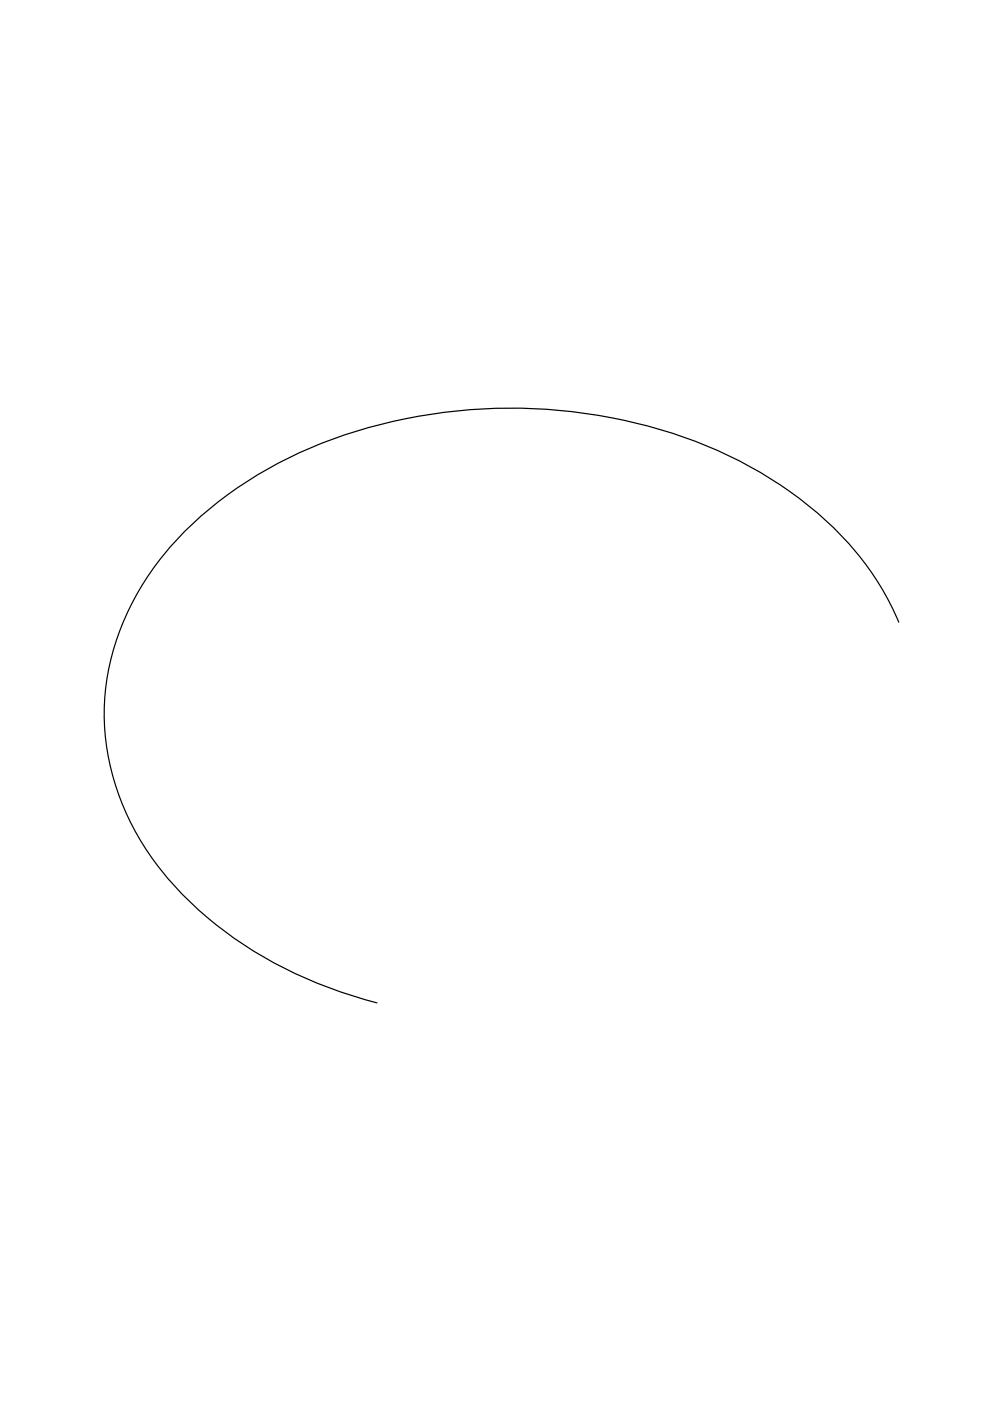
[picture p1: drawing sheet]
<svg xmlns="http://www.w3.org/2000/svg" width="210mm" height="297mm" viewBox="0 0 210 297" stroke-linecap="round" stroke-linejoin="round" font-family="sans-serif">
<path d="M190.6 131.9a65.4 65.4 0 0 0-24.7-28.8 102.1 102.1 0 0 0-51.6-16.4 108.8 108.8 0 0 0-55.8 11.8 73.5 73.5 0 0 0-28.7 26.1 50.4 50.4 0 0 0 .2 54 75 75 0 0 0 30.3 26.7 99.6 99.6 0 0 0 19.6 7.3" fill="none" stroke="#000" stroke-width=".25"/>
</svg>
